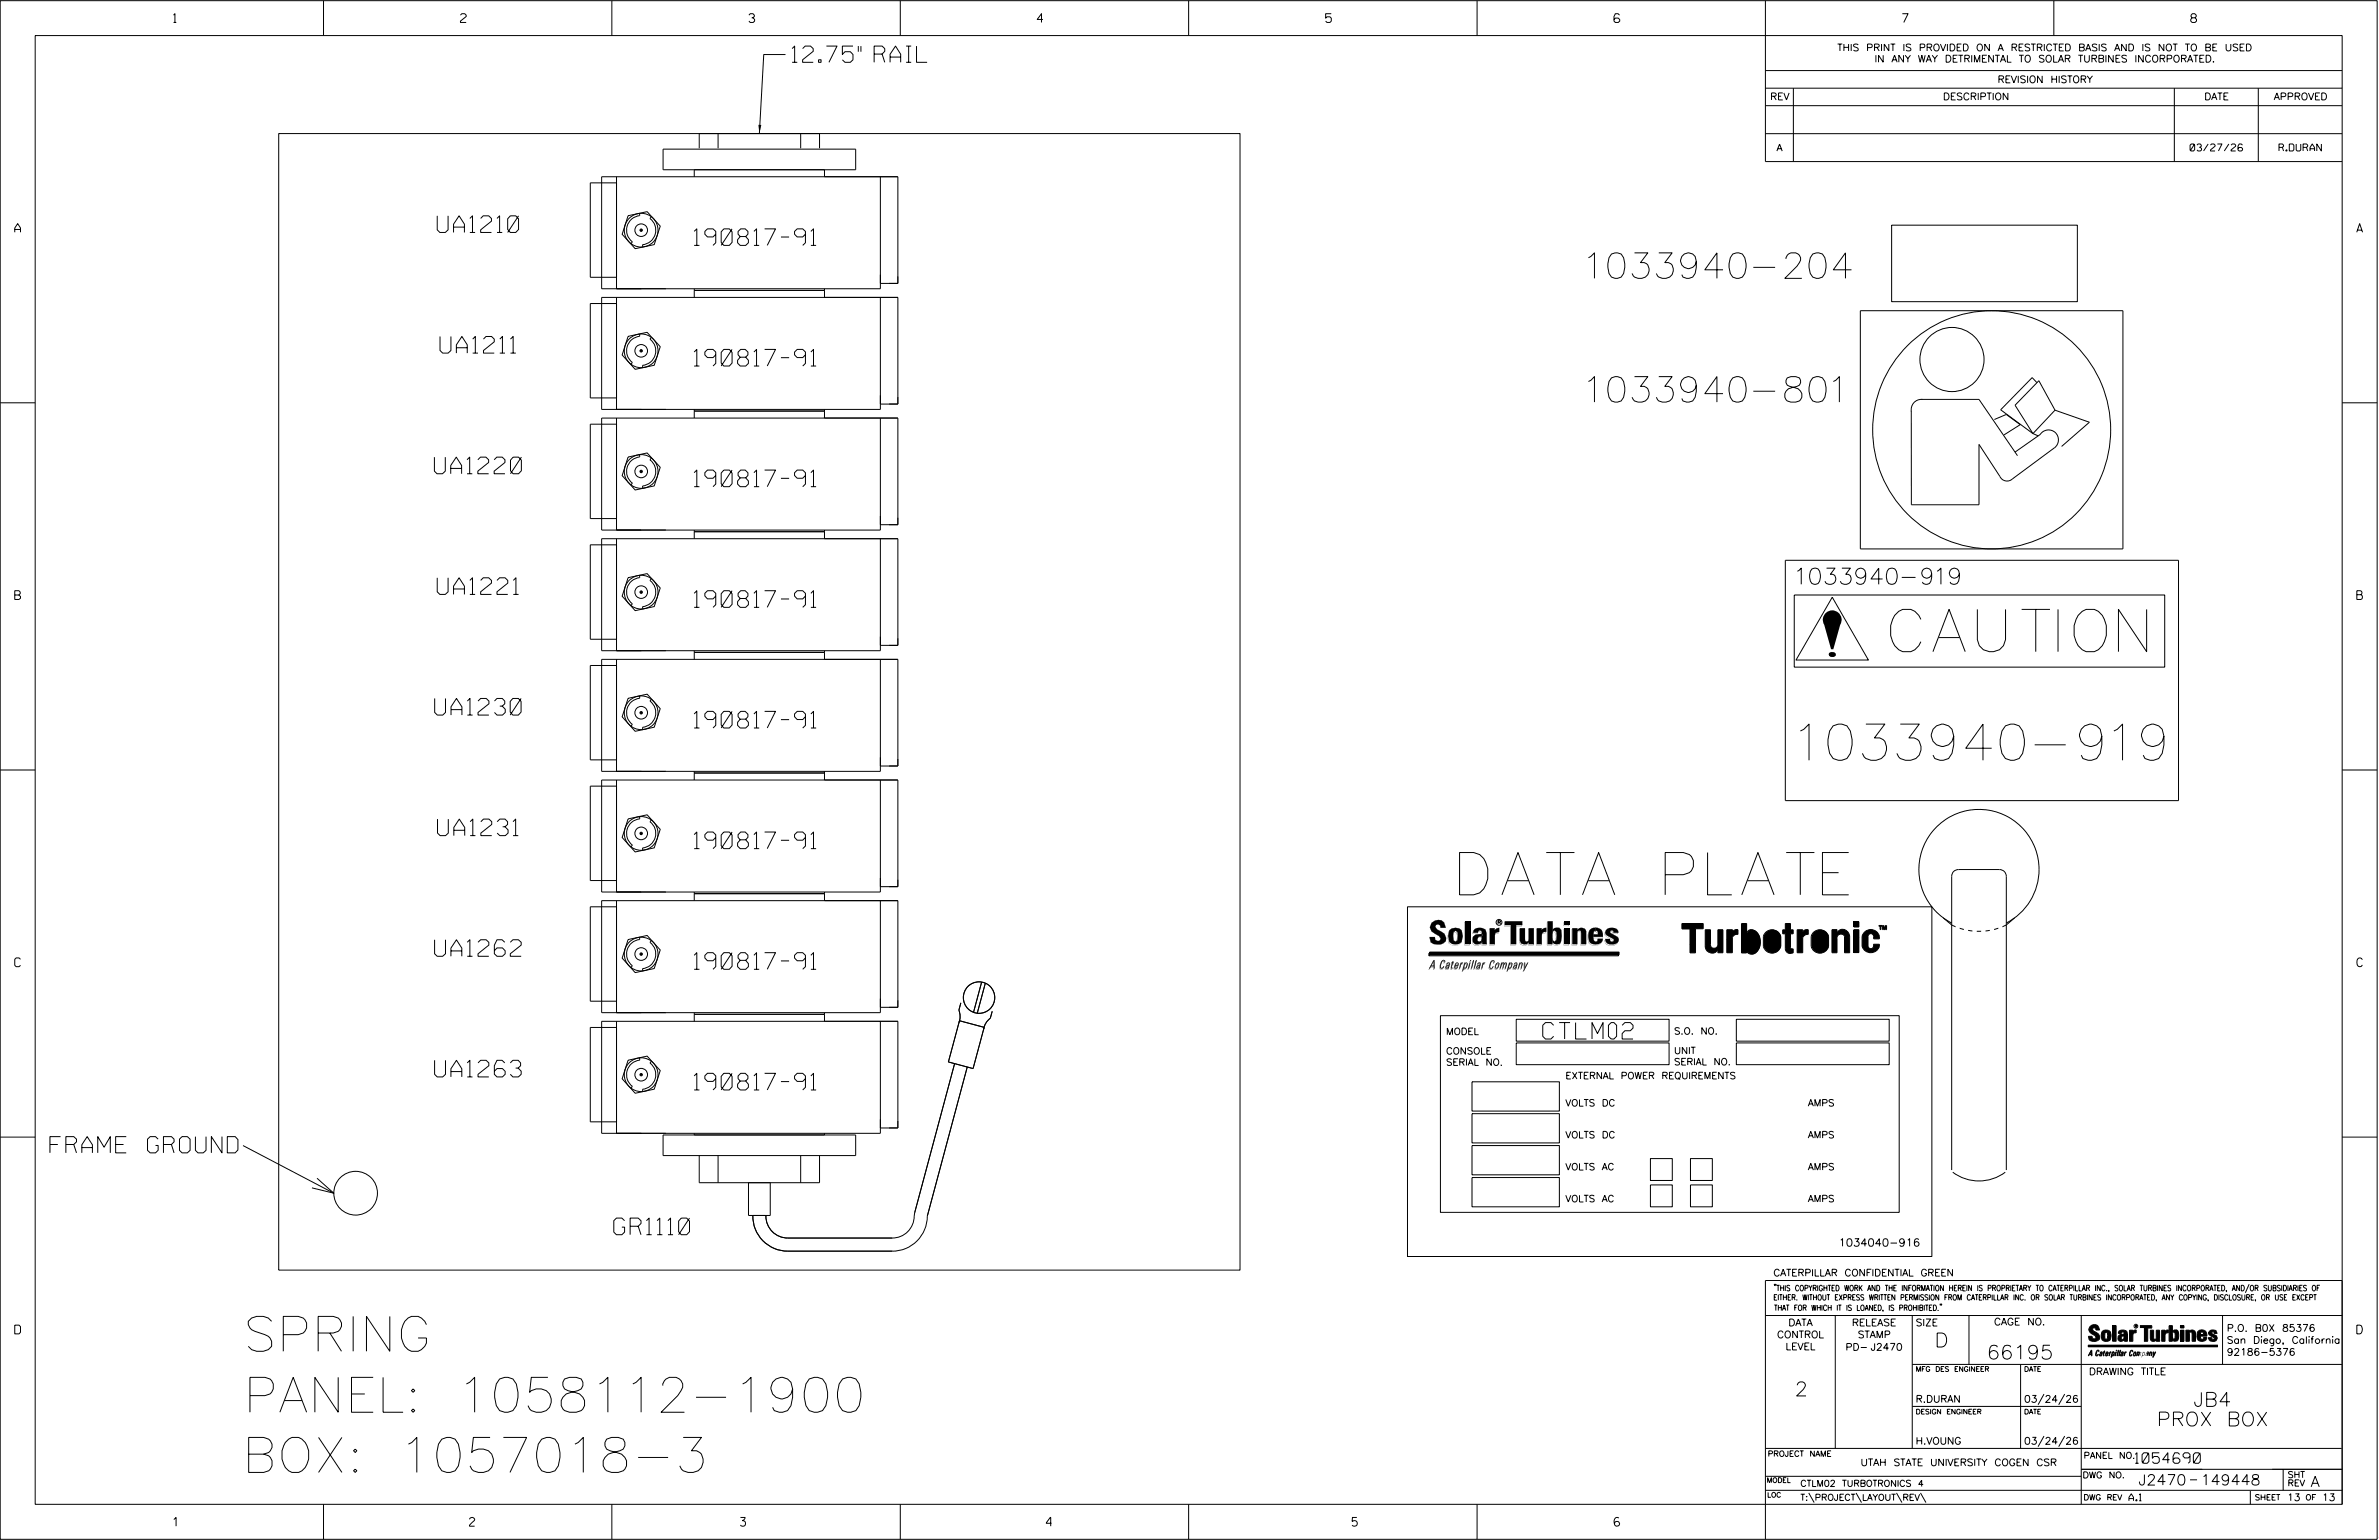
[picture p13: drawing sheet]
<svg xmlns="http://www.w3.org/2000/svg" width="864mm" height="559mm" viewBox="0 0 864 559" stroke-linecap="round" stroke-linejoin="round" font-family="sans-serif">
<defs><g id="words">
<g font-size="15.4">
<text x="686.3" y="236.5">CAUTION</text>
<text x="529.8" y="324.7">DATA PLATE</text>
</g>
<text font-size="13.1" x="653.6" y="275.9">1033940-919</text>
<g font-size="12.7">
<text x="88.3" y="490.3">SPRING</text>
<text x="88.3" y="512.5">PANEL: 1058112-1900</text>
<text x="87.9" y="534.3">BOX: 1057018-3</text>
</g>
<g font-size="9.2">
<text x="576.6" y="101">1033940-204</text>
<text x="576.6" y="145.9">1033940-801</text>
</g>
<g font-size="6">
<text x="158.7" y="84.3">UA1210</text>
<text x="252" y="89.1">190817-91</text>
<text x="159.7" y="128.1">UA1211</text>
<text x="252" y="132.8">190817-91</text>
<text x="157.7" y="171.9">UA1220</text>
<text x="252" y="176.6">190817-91</text>
<text x="158.7" y="215.7">UA1221</text>
<text x="252" y="220.4">190817-91</text>
<text x="157.8" y="259.5">UA1230</text>
<text x="252" y="264.2">190817-91</text>
<text x="158.8" y="303.2">UA1231</text>
<text x="252" y="307.9">190817-91</text>
<text x="157.8" y="347">UA1262</text>
<text x="252" y="351.7">190817-91</text>
<text x="560" y="377">CTLM02</text>
<text x="157.8" y="390.8">UA1263</text>
<text x="252" y="395.5">190817-91</text>
<text x="222.8" y="448">GR1110</text>
</g>
<g font-size="5.9">
<text x="287.5" y="22.6">12.75&quot; RAIL</text>
<text x="652.5" y="212">1033940-919</text>
<text x="18.1" y="418.3">FRAME GROUND</text>
</g>
<g font-size="5.1">
<text x="702.3" y="488.8">D</text>
<text x="721.2" y="493.2">66195</text>
<text x="651.5" y="506.5">2</text>
<text x="796.2" y="510.3">JB4</text>
<text x="782.9" y="517.4">PROX BOX</text>
</g>
<g font-size="3.8">
<text x="775.1" y="531">1054690</text>
<text x="776.3" y="538.9">J2470</text>
<text x="798.8" y="538.9">149448</text>
<text x="838.8" y="539.5">A</text>
</g>
<g font-size="3.2">
<text x="63" y="8.2">1</text>
<text x="167.2" y="8.2">2</text>
<text x="271.8" y="8.2">3</text>
<text x="376.5" y="8.2">4</text>
<text x="481.2" y="8.2">5</text>
<text x="690.6" y="8.2">7</text>
<text x="795.3" y="8.2">8</text>
<text x="5.4" y="84.3">A</text>
<text x="855.5" y="84.3">A</text>
<text x="5.4" y="217.5">B</text>
<text x="855.6" y="217.5">B</text>
<text x="5.4" y="350.8">C</text>
<text x="855.6" y="350.8">C</text>
<text x="5.4" y="484">D</text>
<text x="855.6" y="484">D</text>
<text x="62.8" y="553.8">1</text>
<text x="170.4" y="553.8">2</text>
<text x="268.8" y="553.8">3</text>
<text x="379.8" y="553.8">4</text>
<text x="490.8" y="553.8">5</text>
<text x="585.9" y="553.8">6</text>
</g>
<text font-size="2.7" x="667.4" y="452.2">1034040-916</text>
<g font-size="2.5">
<text x="666.9" y="18.5">THIS PRINT IS PROVIDED ON A RESTRICTED BASIS AND IS NOT TO BE USED</text>
<text x="680.5" y="22.6">IN ANY WAY DETRIMENTAL TO SOLAR TURBINES INCORPORATED.</text>
<text x="725.1" y="30">REVISION HISTORY</text>
<text x="642.6" y="36.3">REV</text>
<text x="705.3" y="36.3">DESCRIPTION</text>
<text x="800.2" y="36.3">DATE</text>
<text x="825.4" y="36.3">APPROVED</text>
<text x="644.9" y="54.8">A</text>
<text x="795" y="54.8">03/27/26</text>
<text x="827.3" y="54.8">R.DURAN</text>
<text x="643.8" y="463">CATERPILLAR CONFIDENTIAL GREEN</text>
<text x="645.1" y="485.5">CONTROL</text>
<text x="649.2" y="481.1">DATA</text>
<text x="672.3" y="481.1">RELEASE</text>
<text x="674.4" y="485.5">STAMP</text>
<text x="695.4" y="481.1">SIZE</text>
<text x="723.8" y="480.8">CAGE NO.</text>
<text x="808.4" y="483.1">P.O. B0X 85376</text>
<text x="648.2" y="489.8">LEVEL</text>
<text x="669.9" y="490">PD- J2470</text>
<text x="808.4" y="487.5">San Diego, California</text>
<text x="808.4" y="491.8">92186-5376</text>
<text x="758.3" y="498.9">DRAWING TITLE</text>
<text x="695.4" y="508.9">R.DURAN</text>
<text x="734.8" y="508.9">03/24/26</text>
<text x="695.4" y="524.1">H.VOUNG</text>
<text x="734.8" y="524.1">03/24/26</text>
<text x="675.4" y="531.9">UTAH STATE UNIVERSITY COGEN CSR</text>
<text x="772.8" y="544.6">A.1</text>
<text x="830.2" y="544.6">13</text>
<text x="842.9" y="544.6">13</text>
</g>
<g font-size="2.4">
<text x="524.9" y="375.5">MODEL</text>
<text x="607.7" y="375.3">S.O. NO.</text>
<text x="524.9" y="382.5">CONSOLE</text>
<text x="607.7" y="382.4">UNIT</text>
<text x="524.9" y="386.6">SERIAL NO.</text>
<text x="607.7" y="386.5">SERIAL NO.</text>
<text x="568.3" y="391.5">EXTERNAL POWER REQUIREMENTS</text>
<text x="568.3" y="401.4">VOLTS DC</text>
<text x="656.3" y="401.4">AMPS</text>
<text x="568.3" y="413">VOLTS DC</text>
<text x="656.3" y="413">AMPS</text>
<text x="568.3" y="424.6">VOLTS AC</text>
<text x="656.3" y="424.6">AMPS</text>
<text x="568.3" y="436.1">VOLTS AC</text>
<text x="656.3" y="436.1">AMPS</text>
</g>
<g font-size="2.3">
<text x="756.4" y="529.2">PANEL NO.</text>
<text x="653.5" y="539.4">CTLM02 TURBOTRONICS 4</text>
<text x="756" y="536.3">DWG NO.</text>
<text x="830.4" y="539.3">REV</text>
<text x="830.4" y="536.2">SHT</text>
<text x="653.5" y="544.5">T:\PROJECT\LAYOUT\REV\</text>
</g>
<g font-size="2">
<text x="643.8" y="468.4">&quot;THIS COPYRIGHTED WORK AND THE INFORMATION HEREIN IS PROPRIETARY TO CATERPILLAR INC., SOLAR TURBINES INCORPORATED, AND/OR SUBSIDIARIES OF</text>
<text x="643.8" y="471.8">EITHER. WITHOUT EXPRESS WRITTEN PERMISSION FROM CATERPILLAR INC. OR SOLAR TURBINES INCORPORATED, ANY COPYING, DISCLOSURE, OR USE EXCEPT</text>
<text x="644" y="475.6">THAT FOR WHICH IT IS LOANED, IS PROHIBITED.&quot;</text>
<text x="641.7" y="528.5">PROJECT NAME</text>
<text x="756.3" y="544.3">DWG REV</text>
<text x="818.5" y="544.3">SHEET</text>
<text x="836.9" y="544.3">OF</text>
</g>
<g font-size="1.8">
<text x="695.4" y="497.6">MFG DES ENGINEER</text>
<text x="734.8" y="497.6">DATE</text>
<text x="695.4" y="513.1">DESIGN ENGINEER</text>
<text x="734.8" y="513.1">DATE</text>
<text x="641.3" y="538">MODEL</text>
<text x="641.5" y="543.3">LOC</text>
</g>
<text font-size="1.2" x="543.5" y="335.3">R</text>
<text font-size=".9" x="775.1" y="481.7">R</text>
</g></defs>
<g fill="none" stroke="#000" stroke-width=".36">
<path d="M.1 .2h862.8v558.4h-862.8zM12.8 12.9h837.4v533h-837.4zM117.4 .2v12.7M222.1 .2v12.7M285.2 19.8h-8l-1.5 28.7M326.8 .2v12.7M431.5 .2v12.7M536.2 .2v12.7M587.9 5.5l-.5-.5h-1l-.5 1v1.7l.5 .4h1l.6-.4v-.6l-.6-.5h-1l-.5 .5M640.9 .2v58.4h209.3M745.6 .2v12.7M640.9 25.6h209.3"/>
<path d="M640.9 32h209.3M640.9 38.3h209.3M651 32v26.6M789.3 32v26.6M819.8 32v26.6M101.2 48.5h348.9v412.4h-348.9zM240.7 54.1h69.9v7.5h-69.9zM253.8 53.8v-5.3h43.7v5.3M260.7 48.5v5.3M290.7 48.5v5.3M640.9 48.5h209.3M223.8 66.4h-9.5v34.2h9.5"/>
<path d="M223.8 64.1v40.7M228 78.3l6.9-1.5 4.8 5.3-2.2 6.7-6.9 1.4-4.8-5.2zM232.2 77.4v.8a5.3 5.3 0 0 0-4.5 3.9 5.3 5.3 0 0 0 1.9 5.6l-.5 .7M236.5 78.6l-.6 .7a5.3 5.3 0 0 1 1.9 5.7 5.3 5.3 0 0 1-4.5 3.8v.8M252 61.6v2.5M299.3 61.6v2.5M319.6 64.1v40.7h-101.2v-40.7h107.5v38.7h-6.3M686.7 81.7h67.4v27.8h-67.4zM223.8 110.1h-9.5v34.3h9.5M223.8 107.9v40.7M252 105.4h47.3M252 104.8v3.1"/>
<path d="M299.3 104.8v3.1M319.6 107.9v40.7h-101.2v-40.7h107.5v38.7h-6.3M675.3 112.7h95.3v86.5h-95.3zM228 122.1l6.9-1.5 4.8 5.2-2.2 6.7-6.9 1.5-4.8-5.2zM232.2 121.2v.8a5.3 5.3 0 0 0-4.5 3.9 5.3 5.3 0 0 0 1.9 5.6l-.5 .7M236.5 122.4l-.6 .7a5.3 5.3 0 0 1 1.9 5.6 5.3 5.3 0 0 1-4.5 3.9v.8M739.4 138.9l-1.7-1.9-11.4 11.7 11.7 8.6M.1 146.2h12.7M223.8 153.9h-9.5v34.3h9.5M223.8 151.7v40.6M252 148.6v3.1M252 149.2h47.3"/>
<path d="M299.3 148.6v3.1M319.6 151.7v40.6h-101.2v-40.6h107.5v38.7h-6.3M693.8 149.2v34h24.6v-21.9l7.5 11.5a2.88 2.88 0 0 0 4.6 1l15.4-11.4M697.5 144.9h20.9l14 20.4M697.7 144.9a3.7 3.7 0 0 0-3.9 4.5M724 152.2l4.3-1.8 5.1 3.7-5.9 3.7M738 157.3l1.9 .9M746 148.8l-8 8.5M746 148.8l-5.9-10.7-8.6 8.9 6.5 10.3M746 148.8l12.5 4.4-10.1 8.8M850.2 146.2h12.7M228 165.8l6.9-1.4 4.8 5.2-2.2 6.7-6.9 1.5-4.8-5.2z"/>
<path d="M232.2 165v.8a5.3 5.3 0 0 0-4.5 3.8 5.3 5.3 0 0 0 1.9 5.7l-.5 .7M236.5 166.2l-.6 .7a5.3 5.3 0 0 1 1.9 5.6 5.3 5.3 0 0 1-4.5 3.9v.8M745.8 162.5a3.6 3.6 0 0 0 .3-5.6 3.6 3.6 0 0 0-5.5 .8l-9.1 6.3M223.8 197.7h-9.5v34.3h9.5M223.8 195.5v40.6M252 192.3v3.2M252 192.9h47.3M299.3 192.3v3.2M319.6 195.5v40.6h-101.2v-40.6h107.5v38.7h-6.3M228 209.6l6.9-1.5 4.8 5.3-2.2 6.7-6.9 1.5-4.8-5.3zM232.2 208.8v.8a5.3 5.3 0 0 0-4.6 3.8 5.3 5.3 0 0 0 2 5.7l-.5 .6M236.5 210l-.6 .6a5.3 5.3 0 0 1 1.9 5.7 5.3 5.3 0 0 1-4.5 3.8v.8"/>
<path d="M648.1 203.3h142.7v87.2h-142.7zM651.3 215.9h134.5v26.2h-134.5zM665.1 216.7l13.2 22.8h-26.3zM223.8 239.3v40.6M252 236.1v3.2M252 236.7h47.3M299.3 236.1v3.2M319.6 239.3v40.6h-101.2v-40.6h107.5v38.7h-6.3M664 237.6l.4 .3M664.1 237.1h.1M664.2 238v.1M664.2 236.9l.3 .3"/>
<path d="M664.3 237.3l.4 .4M664.4 236.9l-.4 .3 .2 .3M664.4 238.2l1.4-1.4 .1 .2-1.3 1.3M664.5 237.7l.3 .4M664.6 236.7l.2 .3M664.6 237l.4 .4M664.6 238.2l.1 .1M664.7 237.5l.4 .3M664.8 236.7l-.9 .9M664.9 237.9l.3 .3M664.9 236.7l.3 .4M665 238.3h.1"/>
<path d="M665 237.2l.4 .3M665.1 236.7l-1.1 1.1M665.2 237.6l.3 .3M665.3 238l.3 .3M665.3 236.9l.4 .3M665.3 236.7l-1.2 1.2M665.4 236.7l.1 .1M665.4 237.3l.4 .4M665.6 237.7l.3 .4M665.6 236.7l-1.4 1.4M665.7 238.2h.1M665.7 237l.4 .4"/>
<path d="M665.9 237.5l.3 .3-.3 .3M666 237.9l.1 .1M666.1 237l-1.2 1.3M666.2 237.2l.1 .1M666.3 237.2l-1.2 1.1M666.3 237.6h.1M666.3 237.4l-.9 .9M667.3 225.6l-4.2 2.7M223.8 241.5h-9.5v34.2h9.5M228 253.4l6.9-1.5 4.8 5.2-2.2 6.8-6.9 1.5-4.8-5.3zM232.2 252.5v.9a5.3 5.3 0 0 0-4.6 3.8 5.3 5.3 0 0 0 2 5.7l-.5 .6M236.5 253.8l-.6 .6a5.3 5.3 0 0 1 1.9 5.7 5.3 5.3 0 0 1-4.5 3.8v.8"/>
<path d="M.1 279.4h12.7M252 279.9v3.1M299.3 279.9v3.1M850.2 279.4h12.7M223.8 285.3h-9.5v34.2h9.5M223.8 283v40.7M228 297.1l6.9-1.4 4.8 5.2-2.2 6.8-6.9 1.4-4.8-5.2zM232.2 296.3v.8a5.3 5.3 0 0 0-4.6 3.9 5.3 5.3 0 0 0 2 5.6l-.5 .7M236.5 297.5l-.6 .7a5.3 5.3 0 0 1 1.9 5.6 5.3 5.3 0 0 1-4.5 3.9v.8M252 280.5h47.3M319.6 283v40.7h-101.2v-40.7h107.5v38.7h-6.3M223.8 329h-9.5v34.3h9.5"/>
<path d="M223.8 326.8v40.7M252 323.7v3.1M252 324.3h47.3M299.3 323.7v3.1M319.6 326.8v40.7h-101.2v-40.7h107.5v38.7h-6.3M510.9 329h190.4v126.9h-190.4zM610.6 335.1h7.7v1.9h-2.8v8.8h-2v-8.7h-2.9zM619 337.4h1.9v5.4a1.35 1.35 0 0 0 1.5 1.3 1.35 1.35 0 0 0 1.2-1.6v-5.1h1.8v8.3h-1.8v-1.2a2.43 2.43 0 0 1-2.8 1.2 2.43 2.43 0 0 1-1.8-2.5zM626.9 337.4h2v.7l1.1-.7h.9v1.7a1.81 1.81 0 0 0-2 1.1v5.5h-2zM630.6 337.3l-3.7 3.8M632.2 335.1h1.8v3.5a2.38 2.38 0 0 1 2.4-1.2 2.38 2.38 0 0 1 2 1.8 5.1 5.1 0 0 1-2.1 7l-1.3-.1-1-.8v.5h-1.8zM634.8 339.6a1.44 1.44 0 0 1 1.6-.1 1.44 1.44 0 0 1 .7 1.5 2.92 2.92 0 0 1-1.5 3.5 3.1 3.1 0 0 1-1.2-4.2z"/>
<path d="M641 338.3a3.3 3.3 0 0 1 5.4 1.5v3.6a3.3 3.3 0 0 1-3.1 2.5 3.3 3.3 0 0 1-3.2-2.5v-3.6zM642.6 339.1l.3-.2a1.01 1.01 0 0 1 1.4 .9v3.6a1.03 1.03 0 0 1-1 .9 1.03 1.03 0 0 1-1-.9v-3.7zM648.1 335.1h1.9v2.3h.9v1.4h-.9v5.1l.3 .4h.6v1.5a1.89 1.89 0 0 1-2.8-1.6v-5.4h-1v-1.4h1zM652.4 337.4h2v.7l1.1-.7h.9v1.7l-1 .1-1 1v5.5h-2zM658.3 338.3a3.3 3.3 0 0 1 5.5 1.5v3.6a3.3 3.3 0 0 1-3.2 2.5 3.3 3.3 0 0 1-3.1-2.5v-3.6zM660 339.1l.3-.2a1.01 1.01 0 0 1 1.4 .9v3.6a1.03 1.03 0 0 1-1 .9 1.03 1.03 0 0 1-1.1-.9v-3.7zM665 337.3h1.9v1.3a2.44 2.44 0 0 1 2.9-1.3 2.44 2.44 0 0 1 1.6 2.7v5.7h-1.8v-5.9a1.42 1.42 0 0 0-1.7-.8 1.42 1.42 0 0 0-1 1.5v5.2h-1.9zM671.4 339.9h.1M673 334.5h1.8v1.9h-1.8zM673 337.3h1.8v8.4h-1.8zM674.8 340l-1.8 1.8M676.8 338.3a3.2 3.2 0 0 1 3.6-.7 3.2 3.2 0 0 1 1.8 3.1h-2v-.8a1.03 1.03 0 0 0-1.1-1.1 1.03 1.03 0 0 0-1 1.1v3.3a1.08 1.08 0 0 0 1.4 1 1.08 1.08 0 0 0 .6-1.6h2.1a3.2 3.2 0 0 1-2.8 3.1 3.2 3.2 0 0 1-3.4-2.3v-3.6z"/>
<path d="M682 336.1h.5v1.2h.3v-1.2h.4v-.3h-1.1v.3M683.4 335.8h.4l.3 1.1 .3-1.1h.4v1.5h-.3v-1.2l-.3 1.2h-.2l-.3-1.1v1.1h-.3zM705.4 333.1l3.1 2.5 1.4 .7M708.5 334.9a21.8 21.8 0 0 1-7-33.1 21.8 21.8 0 0 1 33.8 0 21.8 21.8 0 0 1-7 33.1M711.4 336.8l1.5 .5M714.4 337.6l1.6 .2M717.6 337.9h1.6M722.3 337.6l-1.5 .2M725.4 336.8l-1.5 .5M731.3 333.1l-3 2.5-1.4 .7M228 340.9l6.9-1.5 4.8 5.3-2.2 6.7-6.9 1.5-4.8-5.2zM232.2 340.1v.8a5.3 5.3 0 0 0-4.6 3.9 5.3 5.3 0 0 0 2 5.6l-.5 .7"/>
<path d="M236.5 341.3l-.6 .6a5.3 5.3 0 0 1 1.9 5.7 5.3 5.3 0 0 1-4.5 3.9v.8M356.3 356.4l-2.9 10.9M357.7 356.8l-2.9 10.9M518.7 345.9h68.8v.9h-68.8zM518.9 345.5h68.8v.9h-68.8zM615.5 340.7l-2 2M676 343.4h.1M678.7 345.7h.1M679.1 345.7h.1M680.1 343.3h.1M223.8 372.8h-9.5v34.3h9.5M223.8 370.6v40.6"/>
<path d="M252 367.5v3.1M252 368.1h47.3M299.3 367.5v3.1M319.6 370.6v40.6h-101.2v-40.6h107.5v38.7h-6.3M348.3 370.4l9 2.4-4.1 14.9-8.9-2.4zM348.8 363.9l-.7 2.7 .4 2.5-.3 1.9M360.2 367l-.7 2.5-1.8 2-.6 1.9M522.9 368.5h166.5v71.4h-166.5zM550.4 369.9h55.5v7.9h-55.5zM550.4 378.4h55.5v7.9h-55.5zM630.3 369.9h55.5v7.9h-55.5zM630.3 378.4h55.5v7.9h-55.5z"/>
<path d="M228 384.7l6.9-1.5 4.8 5.3-2.2 6.7-6.9 1.5-4.8-5.3zM232.2 383.9v.8a5.3 5.3 0 0 0-4.6 3.8 5.3 5.3 0 0 0 2 5.7l-.5 .7M236.5 385.1l-.6 .6a5.3 5.3 0 0 1 1.9 5.7 5.3 5.3 0 0 1-4.5 3.9v.8M346.5 385.9l-14.5 54.2a8.8 8.8 0 0 1-4.3 8.2l-2.2 .8-1.6 .1h-37.9a8 8 0 0 1-8-8.2M351.1 387.2l-14.5 54.1a12.7 12.7 0 0 1-12.7 12.7h-37.9a12.7 12.7 0 0 1-12.7-13M534.4 392.5h31.7v10.7h-31.7zM.1 412.6h12.7M88.2 415.7l33 17.3M240.7 411.8h69.9v7.5h-69.9zM252 411.2v.6M253.8 419.3v9.9h43.7v-9.9M260.7 419.3v9.9"/>
<path d="M290.7 419.3v9.9M299.3 411.2v.6M534.4 415.7h31.7v10.6h-31.7zM534.4 404.1h31.7v10.6h-31.7zM850.2 412.6h12.7M115.1 427.5l6.1 5.5-8-2M271.7 429.2v11.8h7.9v-11.8M534.4 427.3h31.7v10.6h-31.7zM599.1 430h8v7.9h-8zM599.1 420.4h8v7.9h-8zM613.7 430h7.9v7.9h-7.9zM613.7 420.4h7.9v7.9h-7.9z"/>
<path d="M708.5 424.6v-106.6a2.41 2.41 0 0 1 2.5-2.5h14.8a2.47 2.47 0 0 1 2.5 2.5v106.6M708.9 425.3a15.9 15.9 0 0 0 19 0M640.9 477.3h209.3M644.2 466.1l-.1 .4M644.7 466.1l-.2 .4M666.2 477.3v48.3M694.2 477.3v48.3M704.4 473.3l-.1 .4M704.8 473.3l-.1 .4M714.8 477.3v17.8M755.5 477.3v68.6M806.8 477.3v17.8"/>
<path d="M816.5 466l-1.4 3.1M850.2 464.6h-209.3v94M850.2 464.8v81.1M694.2 495.1h156M733.5 495.1v30.5M758.6 481.4a2.02 2.02 0 0 1 3.1-.1l.5 1.3h-1.3l-.2-.6-.4-.2-.6 .1-.1 .4 .4 .7a2.46 2.46 0 0 1 2.2 2.9 2.83 2.83 0 0 1-3.8 .3l-.3-1.3h1.3l.2 .7 .6 .3 .5-.2 .2-.5-.4-.6-1.9-1.2-.4-.9zM759.2 491.3h-.7l.7-1.2v1.9h.2l-.1-2.1-1.3 2.1 .5-.5h.7M761.3 490l.3-.2 .4 .3-.1 .3-.3-.4-.4 .3-.3 1.6h.4l.4-.5-.3 .6-.4 .1-.3-.4zM762.6 490.6l.5-.1-.1 1.4h-.9a.74 .74 0 0 1 .9-.8l-.3 .7-.5 .1 .2-.5 .6-.2v-.5l-.7 .2zM763 483.2a2.17 2.17 0 0 1 3.1 0l.3 1.4-.3 1.5a2.17 2.17 0 0 1-3.1 0l-.3-1.5zM763.6 490.5l.4-.4 .2 .6h-.3l-.3 .9 .2 .4-.3-.1zM764.1 483.7l.5-.4 .4 .3v2.2l-.4 .2-.5-.2z"/>
<path d="M764.6 491.1l.6 .2v-.7l-.4-.1-.4 .6-.1 .8h.6M764.6 491.1l-.1 .8h.4M764.6 482.6v.8M764.8 490.7l.4 .1v.3h-.6zM765 491.5l-.1 .4zM766 490.5l-.5 1.5zM766 490.8l.4-.3-.4 .4M766.9 481h1.3v5.7h-1.3zM767 490.8l.5 .1-.3 .8-.4 .2zM767.3 490.5h-.5l-.5 2M767.3 490.5a.8 .8 0 0 1 .2 1 .8 .8 0 0 1-.9 .4l-.1 .6M767.3 490.5l-.1 .2"/>
<path d="M768.1 490.5l-.4 1.5zM768.2 489.9h.3l-.1 .2h-.2zM769 489.9l-.5 2.1zM769.7 489.9l-.6 2.1zM770.1 491.4l.5-.3-.5 .8zM770.4 491.9h.1M770.6 491.1l.1-.4-.7 .2 .1-.3 .6-.1 .2 .3-.5 1.1M770.6 491.1a.74 .74 0 0 0-.8 .8h.6M771 484.8h-.7l-.3 .6 .4 .7 .5-.3 .1-2.4h-.8l-.1 .4h-1.2a1.71 1.71 0 0 1 1.8-1.3 1.71 1.71 0 0 1 1.6 1.4v2.8h-1.1l-.1-.6M771 484.2l-1.5 .1a1.41 1.41 0 0 0 0 2.4l.5 .1 1.1-.7M771.2 486.1h-.1M771.4 490.5l.1 .3 .4-.3-.9 1.5z"/>
<path d="M771.5 490.8h.1M773 482.7h1.2v.5l.5-.5 .7-.1v1h-.6l-.5 .4-.1 2.7h-1.2zM773.3 490.3l.6-.4 .4 .2-.1 .4-.3-.4a1.28 1.28 0 0 0-.5 1.8l.6-.4-.1 .4-.8 .1zM774.7 490.8l.5-.3a.88 .88 0 0 1 .2 .9 .88 .88 0 0 1-.7 .7l-.2-.2zM774.8 490.9h.5l-.3 1h-.3l-.2-.2zM775.2 490.5l-.1 .2M776.8 481h4.3v.9h-1.5v4.8h-1.3M776.8 490.6l-.8 .2v-.3l-.4 1.5 .8-1.3v1.3l.3-1.2M779.3 491.1h.4M779.6 490.5h.3l-.3 1.4M779.6 490.7h.2l-.1 .4M779.7 491.1l-.1 .4"/>
<path d="M779.7 491.1l-.4 .2M780.1 492l.4-1.5 .1 .3 .3-.3 .3 .2-.3 1.3v-1.3l-.7 1.3M780.6 482.7h1.2v2.7l.1 .4 .4 .3 .4-.7v-2.7h1.2l.1 4h-1.3v-.5l-1.1 .6-.7-.3-.3-.7zM781.6 492.5l1-2-.8 1.3-.2-1.3-.2 2M784.7 482.7h1.2v.5l.5-.5 .7-.1v1h-.5l-.6 .4-.1 2.7h-1.2zM787.4 481h1.2v2a1.4 1.4 0 0 1 2.2 .2l.1 1.4-.4 1.9-1.5 .1-.4-.5v-1l.5 .9 .5-.3v-2.1l-.5-.4-.5 .7v2.8h-1.2zM791.5 482.7h1.3v4h-1.3zM791.5 481h1.3v.9h-1.3zM793.5 482.7h1.3v.4l.7-.5 1.1 .2 .4 .6v3.3h-1.2l-.3-3.4-.7 .2v3.2h-1.3zM794.8 483.1h.1M797.7 483.2a1.92 1.92 0 0 1 2.4-.5 1.92 1.92 0 0 1 1 2.1h-2.3v.8l.6 .5 .5-.3v-.5h1.2a1.83 1.83 0 0 1-2.1 1.4 1.83 1.83 0 0 1-1.5-2.1zM798.8 484.2v.6"/>
<path d="M799.1 483.4h.6l.2 .8h-1.1zM804.6 482.9a1.84 1.84 0 0 0-2.9 .8 3.3 3.3 0 0 0 2.2 1.9l-.5 .5-.4-.3-.1-.4h-1.2l.1 .6a1.92 1.92 0 0 0 2.9 .4M804.9 483.8h-1.2l-.2-.6-.5 .1-.1 .3 .1 .3 1.8 .9M805.1 488.1h-47.1v.6h47.1M694.2 510.3h61.3M742 505.8l-2.2 3.9M749.5 505.8l-2.2 3.9M640.9 525.6h209.2M640.9 535.7h114.6M742 521.1l-2.2 3.8M749.5 521.1l-2.2 3.8M755.5 533.2h94.7"/>
<path d="M795 537h2.6M828.8 533.2v7.6M117.4 545.9v12.7M222.1 545.9v12.7M326.8 545.9v12.7M431.5 545.9v12.7M536.2 545.9v12.7M640.9 540.8h209.3M656.6 541.7l2 3.5M673.8 541.7l1.9 3.5M688.4 541.7l2 3.5M697.2 541.7l1.9 3.5"/>
<path d="M816.9 541v4.9"/>
<circle cx="232.7" cy="83.5" r="6.1"/>
<circle cx="232.8" cy="83.5" r=".44"/>
<circle cx="232.8" cy="83.5" r="2.29"/>
<circle cx="232.7" cy="127.3" r="6.1"/>
<circle cx="232.8" cy="127.3" r=".44"/>
<circle cx="232.8" cy="127.3" r="2.29"/>
<circle cx="708.6" cy="130.5" r="11.6"/>
<circle cx="723" cy="156" r="43.2"/>
<circle cx="232.7" cy="171.1" r="6.1"/>
<circle cx="232.8" cy="171.1" r=".44"/>
<circle cx="232.8" cy="171.1" r="2.29"/>
<circle cx="232.7" cy="214.9" r="6.1"/>
<circle cx="232.8" cy="214.9" r=".44"/>
<circle cx="232.8" cy="214.9" r="2.29"/>
<circle cx="232.7" cy="258.6" r=".44"/>
<circle cx="232.7" cy="258.6" r="6.1"/>
<circle cx="232.8" cy="258.6" r="2.29"/>
<circle cx="232.7" cy="302.4" r="6.1"/>
<circle cx="232.7" cy="302.4" r=".44"/>
<circle cx="232.8" cy="302.4" r="2.29"/>
<circle cx="544.2" cy="334.7" r="1.06"/>
<circle cx="232.7" cy="346.2" r="6.1"/>
<circle cx="232.7" cy="346.2" r=".44"/>
<circle cx="232.8" cy="346.2" r="2.29"/>
<circle cx="355.4" cy="362" r="5.7"/>
<circle cx="232.7" cy="390" r="6.1"/>
<circle cx="232.8" cy="390" r=".43"/>
<circle cx="232.8" cy="390" r="2.29"/>
<circle cx="129.1" cy="433" r="7.9"/>
<circle cx="775.4" cy="481.2" r=".69"/>
</g>
<g fill="#000">
<path d="M275.3 45.3h1.1l-.7 3.2zM531.8 334.3h1.8v8.3h-1.8zM563.4 337.7l-.1 1.3zM563.6 337.3v1.3zM567.9 334.3h1.8v1.3h-1.8zM673 334.5h1.8v1.9h-1.8zM518.9 345.5h68.8v.9h-68.8zM533.5 349.3h.3l-.6 2.1h-.2zM533.8 348.4h.2v.3h-.3zM534.8 348.4h.3l-.8 3h-.2zM535.8 348.4h.2l-.7 3h-.2zM567.9 336.8h1.8v5.8h-1.8z"/>
<path d="M673 337.3h1.8v8.4h-1.8zM768.1 490.5l-.4 1.5zM768.2 489.9h.3l-.1 .2h-.2zM769 489.9l-.5 2.1zM769.7 489.9l-.6 2.1zM791.5 481h1.3v.9h-1.3zM791.5 482.7h1.3v4h-1.3zM758 488.1h47.1v.6h-47.1z"/>
<path d="M662.6 222.7a3.4 3.4 0 0 1 4.5-.5 3.4 3.4 0 0 1 .9 4.5l-2.5 8.9h-.8l-2.5-8.9a3.4 3.4 0 0 1 .4-4z" fill-rule="evenodd"/>
<path d="M519.7 334.8a3.1 3.1 0 0 1 4.5 0l.6 1.9h-1.9l-.1-.9-.8-.4-.7 .2-.3 .7 .7 .9 2.6 1.6 .7 1.5-.1 1.2a3.9 3.9 0 0 1-5.5 .4l-.5-1.9h2l.1 1 1 .5 .7-.3 .3-.7-.6-.9-2.8-1.6-.6-1.5z" fill-rule="evenodd"/>
<path d="M526.1 337.5l.9-.6 1.4-.2v1l-.8 .5-.1 1.3 .2 1.7 .7 .5 .6-.5 .2-1.7-.1-1.3-.7-.5v-1l1.3 .2 .9 .6 .4 2.1-.4 2.2a3.3 3.3 0 0 1-4.5 0l-.4-2.2z" fill-rule="evenodd"/>
<path d="M531.6 334.7h1.9v8.3h-1.9v-8.3v8.2h1.8v-8.1z" fill-rule="evenodd"/>
<path d="M531.8 334.3h1.9v8.3h-1.9v-8.3v8.2h1.8v-8.2z" fill-rule="evenodd"/>
<path d="M534.7 339.9l1-.8 2.2-.2v.9l-1.1 .1-.5 .9 .1 .6 .6 .3 .7-.3 .2-.7 .1 1.1a1.96 1.96 0 0 1-3.3-.1z" fill-rule="evenodd"/>
<path d="M535.2 337.4a4.2 4.2 0 0 1 3.8 .2l.5 1.4v4h-1.7l-.1-3.7 .2 3.6h1.6l-.1-3.9-.4-1.3a3.4 3.4 0 0 0-4.2 .3l-.2 .8h1.7l.1-.6 .6-.2 .6 .2 .1 1.1-.2-1.1-.5-.2-.6 .3-.1 .6h-1.8l.2-.9z" fill-rule="evenodd"/>
<path d="M535.4 337a3.9 3.9 0 0 1 3.8 .3l.4 1.3 .1 4h-1.6l-.2-.8a3 3 0 0 1 .2-2.5l-.3-1.5-.6-.2-.6 .3-.1 .6h-1.7l.2-.9z" fill-rule="evenodd"/>
<path d="M535.4 337a4 4 0 0 1 3.8 .2l.5 1.4 .1 4h-1.7l-.2-3.8 .2 3.7h1.6l-.1-3.9-.4-1.3a2.64 2.64 0 0 0-4.4 1.1h1.7l.1-.6 .6-.3a1.08 1.08 0 0 1 .7 1.4l-.2-1-.5-.3-.6 .3-.1 .6h-1.8l.2-.9z" fill-rule="evenodd"/>
<path d="M540.6 337.1h1.8v.8l.7-.7 1-.2v1.6l-1.4 .3-.2 4.1h-1.9v-5.8v5.7h1.8l.2-4 1.5-.4v-1.4l-1 .2-.7 .7-.1-.8z" fill-rule="evenodd"/>
<path d="M540.8 336.8h1.8v.7l.7-.7 1-.2v1.5l-1.4 .5-.2 4h-1.9v-5.8v5.7h1.8l.2-4 1.5-.4v-1.4l-1 .2-.7 .7-.1-.8z" fill-rule="evenodd"/>
<path d="M546.1 334.7h6.3v1.4h-2.2v6.9h-2v-6.9h-2.2v-1.4l.1 1.4h2.2v6.8h1.9v-6.8h2.1v-1.3z" fill-rule="evenodd"/>
<path d="M546.3 334.3h6.3v1.4h-2.2v6.9h-2v-6.9h-2.2v-1.4l.1 1.3h2.2v6.9h1.9v-6.9h2.2v-1.3z" fill-rule="evenodd"/>
<path d="M546.3 334.3h6.3v1.4h-2.2v6.9h-1.9v-6.9h-2.2z" fill-rule="evenodd"/>
<path d="M557.7 337.1h1.7v.8a1.75 1.75 0 0 1 1.8-.9v1.6l-1.3 .2-.3 .4-.1 3.8h-1.9v-5.8l.1 5.7h1.7v-3.1a1.3 1.3 0 0 1 1.7-1.3v-1.4a1.71 1.71 0 0 0-1.7 .9v-.8z" fill-rule="evenodd"/>
<path d="M557.9 336.8h1.7v.7a1.84 1.84 0 0 1 1.7-.9v1.5l-1.2 .3-.3 .4-.1 3.8h-1.9v-5.8l.1 5.7h1.7v-3.1a1.29 1.29 0 0 1 1.7-1.3v-1.4a1.84 1.84 0 0 0-1.7 .9v-.8z" fill-rule="evenodd"/>
<path d="M561.6 334.7h1.9l-.1 4.2v-4.1h-1.8v8.1h1.7l.1-4v4.1h-1.8z" fill-rule="evenodd"/>
<path d="M563.4 337.7a2.03 2.03 0 0 1 3.2 .2l.1 2.1-.2 2-.4 .9a2.16 2.16 0 0 1-2.8-.6l.1-1.5v1.5l.6 .6 2-.1 .5-.9 .2-1.9-.2-2.1a2.05 2.05 0 0 0-3.1-.2z" fill-rule="evenodd"/>
<path d="M561.8 334.3h1.9l-.1 4.2v-4.2h-1.8v8.2h1.7l.1-4v4.1h-1.8z" fill-rule="evenodd"/>
<path d="M563.6 337.3a2.06 2.06 0 0 1 3.2 .2l.1 2.1-.2 2-.4 .9-1.2 .2-.9-.2-.7-.6 .1-1.5-.1 1.4a2.04 2.04 0 0 0 2.7 .6l.5-.8 .2-2-.2-2.1a2.08 2.08 0 0 0-3.1-.2z" fill-rule="evenodd"/>
<path d="M563.6 337.3a2.01 2.01 0 0 1 3.2 .2l-.1 4.1-.5 .8-1.1 .3-.9-.2-.7-.6 .1-1.5 .2 .9 .5 .4 .6-.5 .2-1.6-.1-1.4-.7-.6-.6 .3-.1 .7z" fill-rule="evenodd"/>
<path d="M567.7 334.7h1.8v1.3h-1.9v-1.3l.1 1.3h1.8v-1.2z" fill-rule="evenodd"/>
<path d="M567.9 334.3h1.8v1.3h-1.9v-1.3l.1 1.2h1.8v-1.2z" fill-rule="evenodd"/>
<path d="M567.6 337.1h1.9l-1.8 .1v5.7h1.8v-5.7v5.8h-1.9z" fill-rule="evenodd"/>
<path d="M567.8 336.8h1.9h-1.8v5.7h1.8v-5.7v5.8h-1.9z" fill-rule="evenodd"/>
<path d="M570.5 337.1h1.9l-1.8 .1v5.7h1.7l.1-4.5a.79 .79 0 0 1 1.3 0l.1 4.5h1.8v-4.6a1.85 1.85 0 0 0-3.3-.5v-.6l.1 .5a1.85 1.85 0 0 1 3.2 .6v4.7h-1.9v-4l-.3-.9-.9 .3-.1 4.6h-1.9z" fill-rule="evenodd"/>
<path d="M570.7 336.8h1.9h-1.8v5.7h1.8v-4.5a.8 .8 0 0 1 1.3 0l.1 4.5h1.8v-4.6a1.86 1.86 0 0 0-3.2-.5v-.6v.5a1.87 1.87 0 0 1 3.2 .6v4.7h-1.9v-4.6a.72 .72 0 0 0-1.2 0l-.1 4.6h-1.9z" fill-rule="evenodd"/>
<path d="M577 337.5a2.39 2.39 0 0 1 2.2-.9l.1 1.1-.8 .5-.1 .8 .1 2.1 .9 .6 .4-.2 .2-.9h1.9a2.8 2.8 0 0 1-2.1 2.1 2.8 2.8 0 0 1-2.8-.9 5.3 5.3 0 0 1 0-4.3z" fill-rule="evenodd"/>
<path d="M578.9 337l.2 1 .8 .5 .1 1-1.8-.1v.9h3.4a2.6 2.6 0 0 0-2.7-3.3 2.61 2.61 0 0 1 2.8 3.4h-3.6v-1h1.8l-.1-.8-.8-.5z" fill-rule="evenodd"/>
<path d="M576.8 337.9a2.53 2.53 0 0 1 2.2-.9v.1a2.41 2.41 0 0 0-2.6 2.9 2.66 2.66 0 0 0 2.1 3.1 2.66 2.66 0 0 0 3.1-2h-1.8l-.2 .8-.4 .2-.9-.6v-2.9l.7-.6v-1l.1 1.1-.8 .5-.1 .8 .1 2.1 .3 .4h1l.2-.9h1.9a2.85 2.85 0 0 1-2.1 2.2 2.85 2.85 0 0 1-2.8-.9 5.4 5.4 0 0 1 0-4.4z" fill-rule="evenodd"/>
<path d="M579.2 336.5l.1 1.1 .8 .5 .1 1h-1.8v.8h3.4a2.63 2.63 0 0 0-2.6-3.4 2.61 2.61 0 0 1 2.7 3.5h-3.6v-1h1.8l-.1-.8-.7-.5z" fill-rule="evenodd"/>
<path d="M577 337.5a2.45 2.45 0 0 1 2.3-.9l-.1 .1a2.42 2.42 0 0 0-2.6 2.9 2.67 2.67 0 0 0 2.1 3.1 2.67 2.67 0 0 0 3.1-2h-1.8l-.1 .8-.5 .2-.6-.2-.3-.4-.1-2.1 .1-.9 .7-.5 .1-1v1.1l-.7 .5-.2 .9 .2 2 .2 .4 .6 .2 .4-.2 .2-.9h1.9a2.83 2.83 0 0 1-2.1 2.2 2.83 2.83 0 0 1-2.8-1 5.3 5.3 0 0 1 0-4.3z" fill-rule="evenodd"/>
<path d="M579.2 336.6a2.57 2.57 0 0 1 2.7 3.3h-3.5v-.9l1.7 .1-.1-1-.7-.4z" fill-rule="evenodd"/>
<path d="M583 337.5a2.99 2.99 0 0 1 4.4 .2l.1 .8h-1.8l-.2-.8-.3-.1-.6 .1-.2 .5 .3 .4 2.4 1.3a1.65 1.65 0 0 1 .3 1.9 1.65 1.65 0 0 1-1.8 .9h-1.4l-.9-.4-.4-.7-.2-.9h1.7a.73 .73 0 0 0 .8 1l.5-.1 .2-.5-.2-.4-2.9-1.7-.1-.7z" fill-rule="evenodd"/>
<path d="M610.6 335.1h7.7v1.9h-2.8v8.8h-2v-8.7h-2.9z" fill-rule="evenodd"/>
<path d="M619 337.4h1.9v5.4a1.35 1.35 0 0 0 1.5 1.3 1.35 1.35 0 0 0 1.2-1.6v-5.1h1.8v8.3h-1.8v-1.2a2.42 2.42 0 0 1-2.8 1.3 2.42 2.42 0 0 1-1.8-2.6z" fill-rule="evenodd"/>
<path d="M632.3 335.1h1.9v3.5a2.38 2.38 0 0 1 2.4-1.2 2.38 2.38 0 0 1 1.9 1.8 5.1 5.1 0 0 1-2 7 2.38 2.38 0 0 1-2.4-.9v.5h-1.8z" fill-rule="evenodd"/>
<path d="M648.1 335.1h1.9v2.3h.9v1.4h-.9v5.1l.2 .4h.7v1.5l-.7 .1a1.74 1.74 0 0 1-2.1-1.7v-5.4h-1v-1.4h1z" fill-rule="evenodd"/>
<path d="M652.4 337.4h2v.7a1.88 1.88 0 0 1 2-.7v1.7l-1 .1-1 1v5.5h-2z" fill-rule="evenodd"/>
<path d="M676.8 338.3a3.2 3.2 0 0 1 3.6-.8 3.2 3.2 0 0 1 1.8 3.2h-2v-.8a1.03 1.03 0 0 0-1.1-1.1 1.03 1.03 0 0 0-1 1.1v3.3a1.08 1.08 0 0 0 1.4 1 1.08 1.08 0 0 0 .6-1.6h2.1a3.2 3.2 0 0 1-2.8 3.1 3.2 3.2 0 0 1-3.4-2.3v-3.6z" fill-rule="evenodd"/>
<path d="M682.1 335.8h1.1v.3h-.4v1.2h-.3v-1.2h-.4z" fill-rule="evenodd"/>
<path d="M683.4 335.8h.4l.3 1.1 .3-1.1h.4v1.5h-.3v-1.2l-.3 1.2h-.2l-.3-1.1v1.1h-.3z" fill-rule="evenodd"/>
<path d="M518.5 345.9l.1 .9h68.8v-.9h-68.8h68.9v1h-69z" fill-rule="evenodd"/>
<path d="M518.8 345.5v.9h68.9v-.9h-68.9h68.9v1h-68.9z" fill-rule="evenodd"/>
<path d="M520.2 349.1l-.8 1.7 .9-1.8v1.8h-.9l.9-.1z" fill-rule="evenodd"/>
<path d="M520.5 348.6l.1 1.8h-1l.9-.1v-1.6l-.9 1.7z" fill-rule="evenodd"/>
<path d="M520.2 348.7h.4v3.2h-.3v-.9h-1l-.4 .9h-.4l1.7-3.1-1.5 3 .5-.8h1.1l.2 .8v-3z" fill-rule="evenodd"/>
<path d="M520.4 348.3l-1.5 3.1 .5-.8h1.2l.1 .8v-3l-.2-.1h.3v3.1h-.3v-.8h-1l-.4 .8h-.3z" fill-rule="evenodd"/>
<path d="M520.5 348.4l-1.7 3h.2l.5-.8h1v.8h.3l-.1-3zM520.5 348.7v1.7h-.9z" fill-rule="evenodd"/>
<path d="M523.6 348.4h.8l.1 .8h-.2l.1-.4-.3-.3-.3 .1a3.1 3.1 0 0 0-.7 2.5l.6 .1 .5-.6-.4 .7-.6 .2-.3-.2a3.2 3.2 0 0 1 .7-2.9z" fill-rule="evenodd"/>
<path d="M523.4 348.8h.8l.2 .8h-.3l.1-.4-.3-.3-.6 .4-.5 2 .3 .3 .4-.1 .2-.6h.4l-.5 .9 .4-.8-.5 .6-.6-.1a2.61 2.61 0 0 1 1-2.6l.4 .7 .1-.5-.5-.4a2.17 2.17 0 0 0-1.2 2.9l.8 .2-.8-.1a3.1 3.1 0 0 1 .7-2.9z" fill-rule="evenodd"/>
<path d="M523.6 348.4h.8l.3 .3-.1 .5h-.3l.1-.4-.3-.3-.6 .4-.4 2.2h.6l.2-.6h.4l-.5 .8 .4-.7-.5 .6h-.6a2.68 2.68 0 0 1 1-2.8l.4 .7 .1-.4-.5-.4a2.17 2.17 0 0 0-1.2 3l.8 .1-.8-.1a3.2 3.2 0 0 1 .7-2.9z" fill-rule="evenodd"/>
<path d="M519.7 334.8a3.1 3.1 0 0 1 4.6-.1l.6 2h-2l-.2-.9-.7-.4-.7 .3-.2 .6 .6 .9 2.7 1.6 .6 1.5-.7-1.5-2.7-1.6-.6-.9 .3-.7 .7-.2 .8 .4 .2 .8h1.8l-.6-1.8a2.98 2.98 0 0 0-3.1-.8 2.98 2.98 0 0 0-2 2.5l.6 1.4 2.7 1.7 .6 .9-.3 .7-.7 .3-1-.4-.2-1.1h-1.8l.4 1.9a4.2 4.2 0 0 0 5.4-.4l.2-1.2-.1 1.2a4 4 0 0 1-5.6 .4l-.4-1.9h2l.2 1 .9 .5 .7-.3 .2-.7-.6-.8-2.7-1.7-.6-1.5z" fill-rule="evenodd"/>
<path d="M525.4 349.4l-.3 .4 1-.3-.1 .6-.9 .3-.3 .9 .3 .1 .6-.2v.2h.2l.4-1.8-.1-.3zM525.2 350.5l.8-.2-.4 .8-.4 .2-.2-.4z" fill-rule="evenodd"/>
<path d="M525.2 349.7h.8l.1 .3-.4 1.9-.2-.1h.2l.4-1.8-.5-.3-.7 .5 1-.3-.1 .7h-.7l-.5 .6v.4l.3 .2 .7-.3-.1 .3v-.2l-.6 .3-.4-.2a1.03 1.03 0 0 1 1.2-1.2l.2-.6-1.1 .3z" fill-rule="evenodd"/>
<path d="M525 350.9l.8-.2-.1 .4v-.3l-.7 .1-.2 .4 .2 .3 .7-.5-.7 .6-.3-.4z" fill-rule="evenodd"/>
<path d="M525.4 349.3h.8l.1 .6-.4 1.5h-.2l.6-1.8-.1-.3-.8 .1-.3 .4 .7-.4 .3 .3-.1 .5h-.7l-.5 .6 .3 .6 .7-.3-.1 .3v-.2l-.6 .3-.3-.2-.1-.5 .6-.7h.7l.1-.4-.3-.2-.8 .3z" fill-rule="evenodd"/>
<path d="M525.2 350.5l.8-.2-.1 .4v-.4l-.7 .3-.2 .3 .3 .3 .6-.5-.7 .6-.3-.4z" fill-rule="evenodd"/>
<path d="M526.7 349.6l.7-.5-.1 .5h.3v.3h-.4l-.4 1.6h.4l-.3 .4-.4-.1 .4-1.9-.3 1.8 .4 .1-.3-.3 .4-1.7 .4-.1h-.3l.1-.5-.3 .5h-.3l.2 .2h-.3z" fill-rule="evenodd"/>
<path d="M527.3 348.8l.3-.1-.1 .6h.4l-.1 .2h-.4l-.4 1.6 .4 .1-.3 .2-.4-.1v-.3l.4-1.5-.3 1.5 .3 .4 .2-.2h-.4l.4-1.7 .5-.2h-.4l.1-.5-.3 .5h-.3l.3 .2h-.4z" fill-rule="evenodd"/>
<path d="M527.3 348.8l.3-.1-.2 .6h.4l-.4 .2-.4 1.6 .3 .1-.2 .2-.3-.4 .4-1.5h-.4l.4-.2z" fill-rule="evenodd"/>
<path d="M528.3 350.1l.6-.3 .1 .8h-.9h.9l-.2-.7-.4 .2-.3 .5z" fill-rule="evenodd"/>
<path d="M528.1 337l1.3 .2 1 .7 .4 2.1-.4 2.3-1 .6-1.3 .2 1.3-.2 .9-.7 .5-2.2-.5-2-.9-.7-1.2-.2v1l.7 .4 .1 1.4-.2 1.8-.7 .4 .7-.5 .2-1.7-.2-1.3-.7-.5z" fill-rule="evenodd"/>
<path d="M525.9 337.9l.9-.7 1.4-.2v1.1l-.7 .5-.2 1.3 .2 1.7 .7 .5-.8-.4-.1-1.8 .1-1.4 .7-.4v-1l-1.3 .2-.8 .7-.5 2 .5 2.2 .9 .7 1.2 .2-1.2-.2-1-.6-.4-2.3z" fill-rule="evenodd"/>
<path d="M528.4 349.5l-.4 1.5v.3l.5 .1 .5-.1 .3-.5-.8 .5-.3-.1 .1-.8h1.1l.1-.8a.65 .65 0 0 0-1.1-.1zM528.7 349.5l.6 .1-.1 .6h-.8z" fill-rule="evenodd"/>
<path d="M528.5 349.7l.6-.3 .1 .8h-.8h.8l-.1-.7-.5 .2-.2 .5z" fill-rule="evenodd"/>
<path d="M528.3 336.6l1.4 .2 .9 .7 .4 2.1-.4 2.2-1 .7-1.2 .2 1.2-.2 .9-.7 .5-2.2-.5-2-.9-.7-1.2-.2v1l.7 .4 .1 1.4-.1 1.8-.7 .4 .6-.5 .2-1.7-.2-1.3-.7-.5z" fill-rule="evenodd"/>
<path d="M526.1 337.5l.9-.7 1.4-.2v1.1l-.7 .5-.2 1.3 .2 1.7 .7 .5-.8-.4-.1-1.8 .1-1.4 .7-.4v-1l-1.3 .2-.9 .7-.4 2 .5 2.2 .9 .7 1.3 .2-1.3-.2-1-.7-.4-2.2z" fill-rule="evenodd"/>
<path d="M528.2 349.8l.9-.1 .2 .3-.2 .8 .2-.8a.6 .6 0 0 0-1.1-.1l-.3 1.8h.8l.3-.5-.3 .3-.7 .1 .1-.8h1.1h-1.1v.7l.2 .1 .8-.5-.3 .6-.6 .2-.4-.2-.1-.3z" fill-rule="evenodd"/>
<path d="M528.4 349.4h.9l.3 .2-.2 .8 .1-.8a.6 .6 0 0 0-1-.1l-.4 1.8h.8l.3-.5-.3 .4h-.7l.1-.8h1.1h-1.1v.7l.2 .1 .8-.5-.3 .6-.5 .2-.5-.2-.1-.3z" fill-rule="evenodd"/>
<path d="M530.1 349.6l.2 .1-.7 2.1 .5-1.4 .7-.7-.6 .3 .1-.3v.2l.6-.3-.7 .8-.4 1.5h-.3z" fill-rule="evenodd"/>
<path d="M530.3 349.3h.2h-.2l-.5 2.1 .7-1.7 .5-.2-.6 .1 .1-.3v.2l.6-.3-.7 .9-.4 1.3h-.3z" fill-rule="evenodd"/>
<path d="M530.3 349.3h.2v.3l.6-.4-.7 .8-.4 1.4h-.2z" fill-rule="evenodd"/>
<path d="M531.7 350l.6-.1v.7l-.2 .8-.5 .3-.3-.2 .1-.9v.9l.2 .1 .4-.2 .3-.8v-.5l-.3-.3-.6 .8z" fill-rule="evenodd"/>
<path d="M531.9 349.6l.5-.1 .2 .7-.3 .8-.5 .3-.3-.2 .1-1v.9l.2 .3 .4-.4 .3-.8v-.4l-.3-.2-.6 .6z" fill-rule="evenodd"/>
<path d="M531.4 349.6l.3 .1h-.2l-.7 2.9 .4-1.1 .2 .3a1.27 1.27 0 0 0 .7-2.1l-.5 .3v-.3v.2l.8-.2 .2 .8a1.25 1.25 0 0 1-1.3 1.3l-.1-.2-.3 1.1h-.3z" fill-rule="evenodd"/>
<path d="M531.6 349.3h.3h-.2l-.7 2.9 .4-1.1 .3 .3a1.57 1.57 0 0 0 .9-2l-.8 .2v-.3v.2l.5-.3a1.29 1.29 0 0 1 .3 1.4 1.29 1.29 0 0 1-1.1 .8l-.1-.2-.3 1h-.2z" fill-rule="evenodd"/>
<path d="M531.7 349.3l-.8 2.9h.2l.3-1 .1 .2a1.29 1.29 0 0 0 .8-2.2l-.5 .3 .1-.2zM532 349.6l.4-.1 .1 .6-.3 .9-.4 .3-.3-.2 .1-.6z" fill-rule="evenodd"/>
<path d="M533.3 349.6h.3l-.6 2.2 .5-2.1-.7 2.1 .2 .1h-.3z" fill-rule="evenodd"/>
<path d="M533.5 349.2h.3l-.5 2.2 .4-2.1-.7 2.1h.2h-.3z" fill-rule="evenodd"/>
<path d="M533.5 348.7h.4l-.1 .4v-.3l-.3 .2 .3 .1h-.4z" fill-rule="evenodd"/>
<path d="M533.7 348.3h.4l-.1 .4v-.3l-.3 .3h.3h-.4z" fill-rule="evenodd"/>
<path d="M534.6 348.7h.3l-.8 3.1 .7-3-.9 3 .2 .1h-.3z" fill-rule="evenodd"/>
<path d="M534.8 348.3h.3l-.8 3.1 .7-3-.9 3h.2h-.3z" fill-rule="evenodd"/>
<path d="M535.6 348.7h.3l-.8 3.1 .7-3-.9 3 .2 .1h-.3z" fill-rule="evenodd"/>
<path d="M535.8 348.3h.3l-.8 3.1 .7-3-.9 3h.2h-.3z" fill-rule="evenodd"/>
<path d="M536.4 349.7h.8l-.3 2.2-.3-.1h.3l.3-1.6-.1-.5h-.3l-.7 .5 .7-.4 .3 .2-.1 .6h-.7l-.5 .6v.4l.3 .2 .7-.3-.1 .3v-.2l-.6 .3-.4-.2v-.5l.6-.6 .7-.1v-.5l-.2-.1-.8 .3z" fill-rule="evenodd"/>
<path d="M536.4 350.7h.6l-.1 .4v-.3h-.5l-.4 .4 .2 .4 .7-.5-.7 .6-.3-.5z" fill-rule="evenodd"/>
<path d="M536.6 349.3h.8l.1 .5-.4 1.6h-.2l.6-1.6-.1-.5-.8 .1-.3 .4 .7-.4 .3 .1v.5a1.31 1.31 0 0 0-1.3 1.3l.6 .1 .4-.3-.1 .3v-.2l-.6 .3-.4-.2v-.5l.6-.6 .7-.1v-.5l-.2-.1-.8 .3z" fill-rule="evenodd"/>
<path d="M536.6 350.3h.6l-.1 .4v-.4l-.9 .5 .2 .4 .7-.5-.7 .6-.2-.5z" fill-rule="evenodd"/>
<path d="M536.6 349.4l-.3 .4 .7-.4 .2 .2v.4l-.7 .2-.6 .6 .1 .5 .3 .1 .6-.2v.2h.2l.3-2.1zM536.2 350.8l.9-.5-.3 .8-.4 .2z" fill-rule="evenodd"/>
<path d="M534.5 340.3l.9-.8 2.4-.3 .2 .5-.2 .5-1.2 .2-.5 .8 .1 .6 .6 .3 .7-.3 .3-.7-.3 .7-.7 .3-.6-.3-.2-.6 .5-.9 1.2-.2 .1-.8-2.3 .3a1.99 1.99 0 0 0-.7 2.9 2.04 2.04 0 0 0 3.1-.4 1.99 1.99 0 0 1-3.5 .1z" fill-rule="evenodd"/>
<path d="M534.7 339.9l1-.8 2.3-.3 .2 .5-.2 .5-1.2 .2-.5 .8 .1 .6 .6 .3 .7-.4 .3-.6-.3 .7-.7 .3-.6-.3-.1-.6 .5-.9 1.1-.1 .1-.9-2.3 .3-1 .7a1.79 1.79 0 0 0 1.6 2.8l1-.3 .8-.7a2 2 0 0 1-3.5 0z" fill-rule="evenodd"/>
<path d="M538.1 349.6l.3 .1h-.2l-.6 2.1 .5-1.4 .7-.7-.6 .3 .1-.3v.2l.6-.3-.7 .8-.4 1.5h-.2z" fill-rule="evenodd"/>
<path d="M538.3 349.3h.3h-.2l-.6 2.1 .8-1.8 .4-.1-.6 .1 .2-.3-.1 .2 .7-.3-.8 .9-.3 1.3h-.4z" fill-rule="evenodd"/>
<path d="M538.3 349.3h.3l-.1 .3 .6-.4-.5 .4-.6 1.8h-.2z" fill-rule="evenodd"/>
<path d="M540.8 336.8h1.8v.7l.7-.6 1-.2v1.4l-1.4 .4-.3 4.1h-1.8z" fill-rule="evenodd"/>
<path d="M540.9 349.3l.9-.6 .6 .4-.1 .6h-.3l.1-.4-.3-.3-.6 .4-.5 1.9 .4 .4 .3-.1 .3-.6h.3l-.5 .8 .4-.8-.5 .6h-.6a2.61 2.61 0 0 1 1-2.7l.5 .7v-.5l-.5-.3a2.13 2.13 0 0 0-1.2 2.9l.8 .2-.5 .1-.5-.6z" fill-rule="evenodd"/>
<path d="M541.5 348.5h.8l.3 .2-.1 .6h-.3v-.6h-.5a3.1 3.1 0 0 0-.6 2.5h.5l.3-.6h.3l-.5 .8 .4-.8-.5 .7-.6-.1a2.68 2.68 0 0 1 1-2.7l.5 .7v-.4l-.5-.4a2.17 2.17 0 0 0-1.2 2.9l.8 .1h-.8a3.1 3.1 0 0 1 .7-2.9z" fill-rule="evenodd"/>
<path d="M541.5 348.5h.8l.2 .8h-.2l-.1-.6h-.5a3.1 3.1 0 0 0-.7 2.5h.6l.3-.6h.2l-.4 .8-.5 .1-.4-.2a3 3 0 0 1 .7-2.8z" fill-rule="evenodd"/>
<path d="M542.9 349.9l.7-.3 .5 .3a1.88 1.88 0 0 1-1.1 1.9 1.81 1.81 0 0 0 1.1-1.8l-.5-.3a1.37 1.37 0 0 0-.6 2.2l-.5-.3z" fill-rule="evenodd"/>
<path d="M543.1 350l.4-.2 .4 .2-.3 1.4-.5 .3 .4-.3 .3-1.3h-.6l-.4 1.3 .3 .3-.4-.3z" fill-rule="evenodd"/>
<path d="M543.1 349.5l.7-.3 .5 .3a1.88 1.88 0 0 1-1.1 1.9 2.04 2.04 0 0 0 1.1-1.8l-.5-.3a1.34 1.34 0 0 0-.6 2.2l-.5-.2z" fill-rule="evenodd"/>
<path d="M543.3 349.6l.4-.2 .4 .2-.3 1.4-.5 .3 .4-.4 .3-1.2-.3-.2-.4 .2-.3 1.3 .3 .3-.4-.3z" fill-rule="evenodd"/>
<path d="M543.1 349.5l-.3 1.7 .4 .2a1.96 1.96 0 0 0 1.1-1.9l-.5-.3zM543.3 349.6l.4-.2 .4 .2-.4 1.4-.4 .3-.3-.3z" fill-rule="evenodd"/>
<path d="M544.8 349.6h.3l-.1 .3 .5-.3 .4 .3 .5-.3 .4 .2-.4 2.1h-.3l.4-1.9-.5 .1-.5 1.8h-.3l.4-1.9-.5 .1-.2 .3 .5-.6 .3 .2-.3 1.8 .6-1.8 .3-.2 .3 .2-.3 1.8 .4-1.6-.3-.5-.5 .3-.2-.3-.8 .3v-.3l-.5 2.1 .5-1.4-.4 1.5h-.2z" fill-rule="evenodd"/>
<path d="M545 349.3h.3l-.1 .2 .5-.3 .4 .3 .5-.3 .4 .2-.4 2h-.3l.4-1.5-.1-.4-.6 .6-.3 1.3h-.3l.4-1.8h-.5l-.2 .4 .2-.4 .3-.2 .3 .2-.3 1.8 .6-1.8 .4-.2 .2 .2-.3 1.8 .4-1.6-.3-.5-.5 .3-.1-.2-.9 .2v-.3l-.6 2.1 .6-1.4-.3 1.4h-.3z" fill-rule="evenodd"/>
<path d="M545.1 349.3h.2l-.1 .2 .5-.3 .4 .4 .5-.4 .3 .2-.3 2h-.3l.4-1.5-.1-.5-.6 .6-.4 1.4h-.2l.4-1.5-.2-.5-.5 .6-.3 1.4h-.3z" fill-rule="evenodd"/>
<path d="M547.9 350l.4-.2 .3 .3-.3 1.3-.5 .3-.3-.2 .2-.9 .1 1 .4-.2 .3-1.3-.2-.2-.3 .1-.3 .6z" fill-rule="evenodd"/>
<path d="M548.1 349.6l.4-.2 .3 .3-.3 1.3-.5 .3-.2-.2 .1-1 .1 1.1 .4-.3 .3-1.2-.2-.2-.3 .1-.3 .6z" fill-rule="evenodd"/>
<path d="M547.7 349.6l.2 .1-.9 2.9 .4-1.1 .4 .3a1.84 1.84 0 0 0 1-1.8l-.4-.3-.6 .3 .1-.3-.1 .2 .6-.3 .5 .4a2.09 2.09 0 0 1-1.1 1.9l-.4-.3-.2 1.1h-.3z" fill-rule="evenodd"/>
<path d="M547.9 349.3h.2h-.2l-.7 2.9 .4-1.1 .4 .3a1.84 1.84 0 0 0 1-1.8l-.4-.3-.6 .3 .1-.3-.1 .2 .6-.3 .5 .3a2.1 2.1 0 0 1-1.1 2l-.4-.3-.2 1h-.3z" fill-rule="evenodd"/>
<path d="M547.9 349.3l-.8 2.9h.3l.2-1 .4 .2a1.96 1.96 0 0 0 1-1.8l-.4-.3-.6 .2 .1-.2zM548.2 349.6l.3-.2 .3 .3-.3 1.3-.5 .3a1.33 1.33 0 0 1 .2-1.7z" fill-rule="evenodd"/>
<path d="M549.7 349.7h.8l-.2 2.2-.3-.1h.2l.4-1.6-.1-.5h-.3l-.7 .5 .6-.4 .3 .2-.1 .6h-.7l-.5 .6v.4l.4 .2 .6-.3-.1 .3 .1-.2-.6 .3-.4-.2v-.5l.5-.6 .7-.1-.2-.6-.8 .3z" fill-rule="evenodd"/>
<path d="M549.7 350.7h.6l-.1 .4v-.3h-.5l-.4 .4 .3 .4 .6-.5-.6 .6-.3-.5z" fill-rule="evenodd"/>
<path d="M549.9 349.3h.9l.1 .5-.4 1.6h-.3h.2l.3-2.1-.8 .1-.2 .4 .6-.4 .3 .1v.5a1.31 1.31 0 0 0-1.3 1.3l.7 .1 .3-.3-.1 .3 .1-.2-.6 .3-.4-.2v-.5l.5-.6 .7-.1v-.5l-.2-.1-.7 .3z" fill-rule="evenodd"/>
<path d="M549.9 350.3h.6l-.1 .4v-.4l-.8 .5 .2 .4 .6-.5-.6 .6-.3-.5z" fill-rule="evenodd"/>
<path d="M549.9 349.4l-.3 .4 .7-.4 .3 .6-.8 .2-.5 .6v.5l.4 .1 .6-.2-.1 .2h.2l.3-2.1zM549.5 350.8l1-.5-.3 .8-.4 .2z" fill-rule="evenodd"/>
<path d="M551.4 349.6h.3l-.1 .3 .6-.3 .4 .2-.5 2.1h-.2l.3-1.9h-.5l-.2 .4 .2-.4h.6l-.2 1.8 .4-1.9-.3-.2-.6 .3-.1-.3-.5 2.1 .5-1.4-.4 1.5h-.2z" fill-rule="evenodd"/>
<path d="M551.6 349.2h.3l-.1 .3 .6-.3 .4 .3-.5 1.9h-.2l.4-1.8h-.5l-.3 .5 .2-.6 .6 .1-.2 1.8 .4-1.9-.4-.2-.4 .3-.2-.3-.5 2.1 .5-1.3-.3 1.3h-.3z" fill-rule="evenodd"/>
<path d="M551.7 336.8h1.9v4l.1 .7 .5 .2 .6-.2 .2-.7v-4h1.8v5.8h-1.8v-.6l-.7 .5-.9 .2-1.2-.3-.5-1z" fill-rule="evenodd"/>
<path d="M551.7 349.3h.2l-.1 .2 .6-.2 .3 .2-.4 1.9h-.2l.4-1.5-.2-.5-.6 .7-.3 1.3h-.3z" fill-rule="evenodd"/>
<path d="M553.1 349.6h.3v1.8l.9-1.8h.3l-1.6 3.1h-.2l1.7-3-1.1 1.8-.2-1.8 .1 2.1-.5 .8 .4-.8z" fill-rule="evenodd"/>
<path d="M553.3 349.2h.3v1.8l.9-1.8h.3l-1.6 3h-.2l1.7-2.9-1.1 1.7-.2-1.7 .1 2.1-.5 .8 .4-.8z" fill-rule="evenodd"/>
<path d="M553.4 349.3h.2v1.7l1.1-1.7-1.5 2.9h-.2l.4-.8z" fill-rule="evenodd"/>
<path d="M551.5 337.1h1.9v4.1l.1 .6 .5 .3 .6-.3 .1-.6v-4.1h1.9l.1 5.9h-2l1.9-.1-.1-5.7h-1.7v4l-.2 .7-.6 .2-.5-.2-.2-.7v-4h-1.7v4.6l.5 .9a2.1 2.1 0 0 0 2.7-.3v.6l-.1-.6-.6 .6-.9 .1-1.2-.3-.5-1z" fill-rule="evenodd"/>
<path d="M551.7 336.8h1.9v4l.1 .6 .5 .3 .6-.3 .1-.6v-4h1.9l.1 5.8h-1.9l1.8-.1v-5.7h-1.8v4l-.2 .7-.6 .2-.5-.2-.2-.7v-4h-1.7v4.6l.5 .9a2.03 2.03 0 0 0 2.7-.4v.7l-.1-.6-.6 .6-.9 .1-1.2-.3-.5-.9z" fill-rule="evenodd"/>
<path d="M557.9 336.8h1.7v.7a1.84 1.84 0 0 1 1.7-.8v1.4a1.3 1.3 0 0 0-1.6 1.3v3.2h-1.8z" fill-rule="evenodd"/>
<path d="M563.5 338.3l.6-.3 .7 .6v3l-.7 .5-.5-.4-.3-.8 .3 .8 .5 .3 .6-.4v-3l-.6-.5-.5 .2-.3 .7z" fill-rule="evenodd"/>
<path d="M561.8 334.3h1.8l-.1 8.3h-1.7z" fill-rule="evenodd"/>
<path d="M563.7 337.9l.6-.3 .7 .5v3.1l-.7 .5-.5-.4-.3-.9 .3 .9 .5 .3 .6-.5v-2.9l-.6-.6-.5 .3-.2 .7z" fill-rule="evenodd"/>
<path d="M570.8 336.8h1.8v.6a1.85 1.85 0 0 1 3.2 .5v4.7h-1.8l-.1-4.6a.78 .78 0 0 0-1.3 0v4.6h-1.8z" fill-rule="evenodd"/>
<path d="M582.7 337.9a3.1 3.1 0 0 1 4.5 .2l.1 .8h-1.8l-.2-.8-.4-.1-.5 .2-.1 .4 2.6 1.7a1.7 1.7 0 0 1 .3 2 1.7 1.7 0 0 1-1.8 .8h-1.4a1.74 1.74 0 0 1-1.5-2l.2 .9a2.78 2.78 0 0 0 3.5 .9 1.49 1.49 0 0 0 .7-2.6l-2.5-1.3-.2-.4 .2-.5 .5-.1 .5 .1 .1 .7h1.8a2.58 2.58 0 0 0-4.5-.8l-.3 .7 .1 .7 2.9 1.7 .2 .4-.2 .5-.5 .1-.7-.3-.1-.6h-1.7l1.8-.1a.69 .69 0 0 0 .7 1l.4-.2 .2-.4-3-2.1-.2-.7z" fill-rule="evenodd"/>
<path d="M583.5 337a2.63 2.63 0 0 1 4.1 1.5h-1.9l-.2-.8-.3-.1-.6 .2-.1 .4 2.6 1.7a1.69 1.69 0 0 1 .3 1.9 1.69 1.69 0 0 1-1.8 .9h-1.4a1.84 1.84 0 0 1-1.5-2l.2 .9a2.64 2.64 0 0 0 3.5 .8 1.46 1.46 0 0 0 1.1-1 1.46 1.46 0 0 0-.4-1.5l-2.5-1.3-.2-.4 .2-.5 .6-.1 .4 .1 .2 .7h1.7a2.56 2.56 0 0 0-2-1.8 2.56 2.56 0 0 0-2.5 1l-.3 .7 .2 .7 2.9 1.7 .1 .4-.2 .5-.9 .1-.4-1h-1.7h1.8l.3 .9 .8-.1 .3-.4-.2-.3-2.3-1.3a1.43 1.43 0 0 1 .1-2.5z" fill-rule="evenodd"/>
<path d="M626.9 337.4h2v.7l1.1-.7h.9v1.7a1.87 1.87 0 0 0-2 1.1v5.5h-2z" fill-rule="evenodd"/>
<path d="M641.1 338.3a3.3 3.3 0 0 1 5.4 1.5v3.6a3.3 3.3 0 0 1-3.1 2.5 3.3 3.3 0 0 1-3.2-2.5v-3.6z" fill-rule="evenodd"/>
<path d="M658.4 338.3a3.3 3.3 0 0 1 5.5 1.5v3.6a3.3 3.3 0 0 1-3.2 2.5 3.3 3.3 0 0 1-3.1-2.5v-3.6z" fill-rule="evenodd"/>
<path d="M665 337.3h1.9v1.3a2.44 2.44 0 0 1 2.9-1.3 2.44 2.44 0 0 1 1.6 2.7v5.7h-1.8v-5.9a1.42 1.42 0 0 0-1.7-.8 1.42 1.42 0 0 0-1 1.5v5.2h-1.9z" fill-rule="evenodd"/>
<path d="M759.2 489.9l-1.2 2.1 .5-.5h.7v.5h.2zM759.2 490.1v1.2h-.7z" fill-rule="evenodd"/>
<path d="M758.6 481.4a2.02 2.02 0 0 1 3.1-.1l.5 1.3h-1.3l-.2-.6-.4-.2-.6 .1-.1 .4 .4 .7a2.46 2.46 0 0 1 2.2 2.9 2.83 2.83 0 0 1-3.8 .3l-.3-1.3h1.3l.2 .7 .6 .3 .5-.2 .2-.5-.4-.6-1.9-1.2-.4-.9z" fill-rule="evenodd"/>
<path d="M761.3 490l.3-.2 .4 .3-.1 .3-.3-.4-.4 .3-.3 1.6h.4l.4-.5-.3 .6-.4 .1-.3-.4z" fill-rule="evenodd"/>
<path d="M762.6 490.6l.5-.1-.1 1.4h-.9a.74 .74 0 0 1 .9-.8l-.6 .3-.2 .5 .5-.1 .3-.6v-.5l-.7 .2z" fill-rule="evenodd"/>
<path d="M763.6 490.5l.4-.4 .2 .6h-.3l-.3 .9 .2 .4-.3-.1z" fill-rule="evenodd"/>
<path d="M764.8 490.5l.5 .3-.1 .5h-.6l.6-.2v-.3l-.4-.1-.3 1.2h.4l.3-.4-.6 .6-.3-.2v-.4z" fill-rule="evenodd"/>
<path d="M763 483.2a2.17 2.17 0 0 1 3.1 0l.3 1.4-.3 1.5a2.17 2.17 0 0 1-3.1 0l-.3-1.5zM764.1 483.7v2.1l.5 .2 .4-.2v-2.2l-.4-.3z" fill-rule="evenodd"/>
<path d="M766 490.5v.3l.4-.1-.4 .2-.5 1.1z" fill-rule="evenodd"/>
<path d="M766.8 490.5l-.5 2 .3-.6a.71 .71 0 0 0 .9-.5 .71 .71 0 0 0-.4-.9zM767 490.8l.5 .1-.3 .8-.4 .2z" fill-rule="evenodd"/>
<path d="M766.9 481h1.3v5.7h-1.3z" fill-rule="evenodd"/>
<path d="M770.1 490.6l.6-.1 .2 .3-.4 1.2-.5 .1-.2-.5 .3-.5h.5l-.7 .5v.3l.4-.1 .4-.9-.5-.2-.2 .2z" fill-rule="evenodd"/>
<path d="M769.4 482.8l-.5 1h1.2l.1-.4h.8v.8l-1.5 .1a1.41 1.41 0 0 0 0 2.4l.5 .1 1.1-.7 .1 .6h1.1v-2.8a1.79 1.79 0 0 0-2.4-1.2zM770.3 484.8h.7l-.1 1-.5 .3-.4-.7z" fill-rule="evenodd"/>
<path d="M771.4 490.5l.1 .3 .4-.3-.9 1.5z" fill-rule="evenodd"/>
<path d="M773 482.7h1.2v.5l.5-.5 .7-.1v1h-.6l-.5 .4-.1 2.7h-1.2z" fill-rule="evenodd"/>
<path d="M773.3 490.3l.6-.4 .4 .2-.1 .4-.3-.4a1.28 1.28 0 0 0-.5 1.8l.6-.4-.3 .5h-.6z" fill-rule="evenodd"/>
<path d="M774.7 490.8l-.2 1.1h.7a.96 .96 0 0 0 0-1.4zM774.8 490.9h.5l-.1 .6-.5 .4-.2-.2z" fill-rule="evenodd"/>
<path d="M776 490.5v.3l.4-.3 .2 .3 .7-.2-.3 1.4v-1.3l-.6 1.3v-1.3l-.8 1.3z" fill-rule="evenodd"/>
<path d="M776.8 481h4.3v.9h-1.5v4.8h-1.3v-4.8h-1.5z" fill-rule="evenodd"/>
<path d="M777.9 490.5l-.5 2 .3-.6a.71 .71 0 0 0 .9-.5 .71 .71 0 0 0-.4-.9zM778.1 490.8l.3-.1 .1 .4-.5 .8-.2-.5z" fill-rule="evenodd"/>
<path d="M779.3 490.6l.6-.1-.3 1.5-.7-.1a.67 .67 0 0 1 .8-.8l-.6 .3-.1 .5 .4-.1 .4-.9-.4-.2-.3 .2z" fill-rule="evenodd"/>
<path d="M780.5 490.5l.1 .3 .3-.3 .3 .2-.3 1.3v-1.3l-.8 1.3z" fill-rule="evenodd"/>
<path d="M780.6 482.7h1.2v2.7l.1 .4 .4 .3 .4-.7v-2.7h1.2l.1 4h-1.3v-.5l-1.1 .6-.7-.3-.3-.7z" fill-rule="evenodd"/>
<path d="M781.6 490.5l.2 1.3 .8-1.3-1.2 2z" fill-rule="evenodd"/>
<path d="M784.7 482.7h1.2v.5l.5-.5 .7-.1v1h-.5l-.6 .4-.1 2.7h-1.2z" fill-rule="evenodd"/>
<path d="M787.4 481h1.2v2a1.4 1.4 0 0 1 2.2 .2l.1 1.4-.4 1.9-1.5 .1-.4-.5v-1l.5 .9 .5-.3v-2.1l-.5-.4-.5 .7v2.8h-1.2z" fill-rule="evenodd"/>
<path d="M793.5 482.7h1.3v.4a1.29 1.29 0 0 1 2.2 .3v3.3h-1.2l-.3-3.4-.7 .2v3.2h-1.3z" fill-rule="evenodd"/>
<path d="M797.7 483.2a1.92 1.92 0 0 1 2.4-.5 1.92 1.92 0 0 1 1 2.1h-2.3v.8l.6 .5 .5-.3v-.5h1.2a1.83 1.83 0 0 1-2.1 1.4 1.83 1.83 0 0 1-1.5-2.1zM799.1 483.4l-.3 .8h1.1l-.2-.8z" fill-rule="evenodd"/>
<path d="M801.9 483.2a1.94 1.94 0 0 1 3 .1v.5h-1.2l-.2-.6-.5 .1-.1 .3 .1 .3 1.8 .9a1.2 1.2 0 0 1 .1 1.3 1.2 1.2 0 0 1-1.2 .7l-1.6-.4-.4-1h1.2l.1 .4 .4 .3 .5-.5a3.3 3.3 0 0 1-2.2-1.9z" fill-rule="evenodd"/>
<circle cx="232.8" cy="83.5" r=".44"/>
<circle cx="232.8" cy="127.3" r=".44"/>
<circle cx="232.8" cy="171.1" r=".44"/>
<circle cx="232.8" cy="214.9" r=".44"/>
<circle cx="232.7" cy="258.6" r=".44"/>
<circle cx="232.7" cy="302.4" r=".44"/>
<circle cx="232.7" cy="346.2" r=".44"/>
<circle cx="232.8" cy="390" r=".43"/>
<circle cx="761.4" cy="492" r=".07"/>
<circle cx="762.2" cy="485.1" r=".07"/>
<circle cx="769.3" cy="492" r=".07"/>
<circle cx="773.1" cy="486.7" r=".07"/>
<circle cx="791.5" cy="486.7" r=".07"/>
<circle cx="791.5" cy="481" r=".07"/>
<circle cx="794.8" cy="486.7" r=".07"/>
</g>
<use href="#words"/>
</svg>
